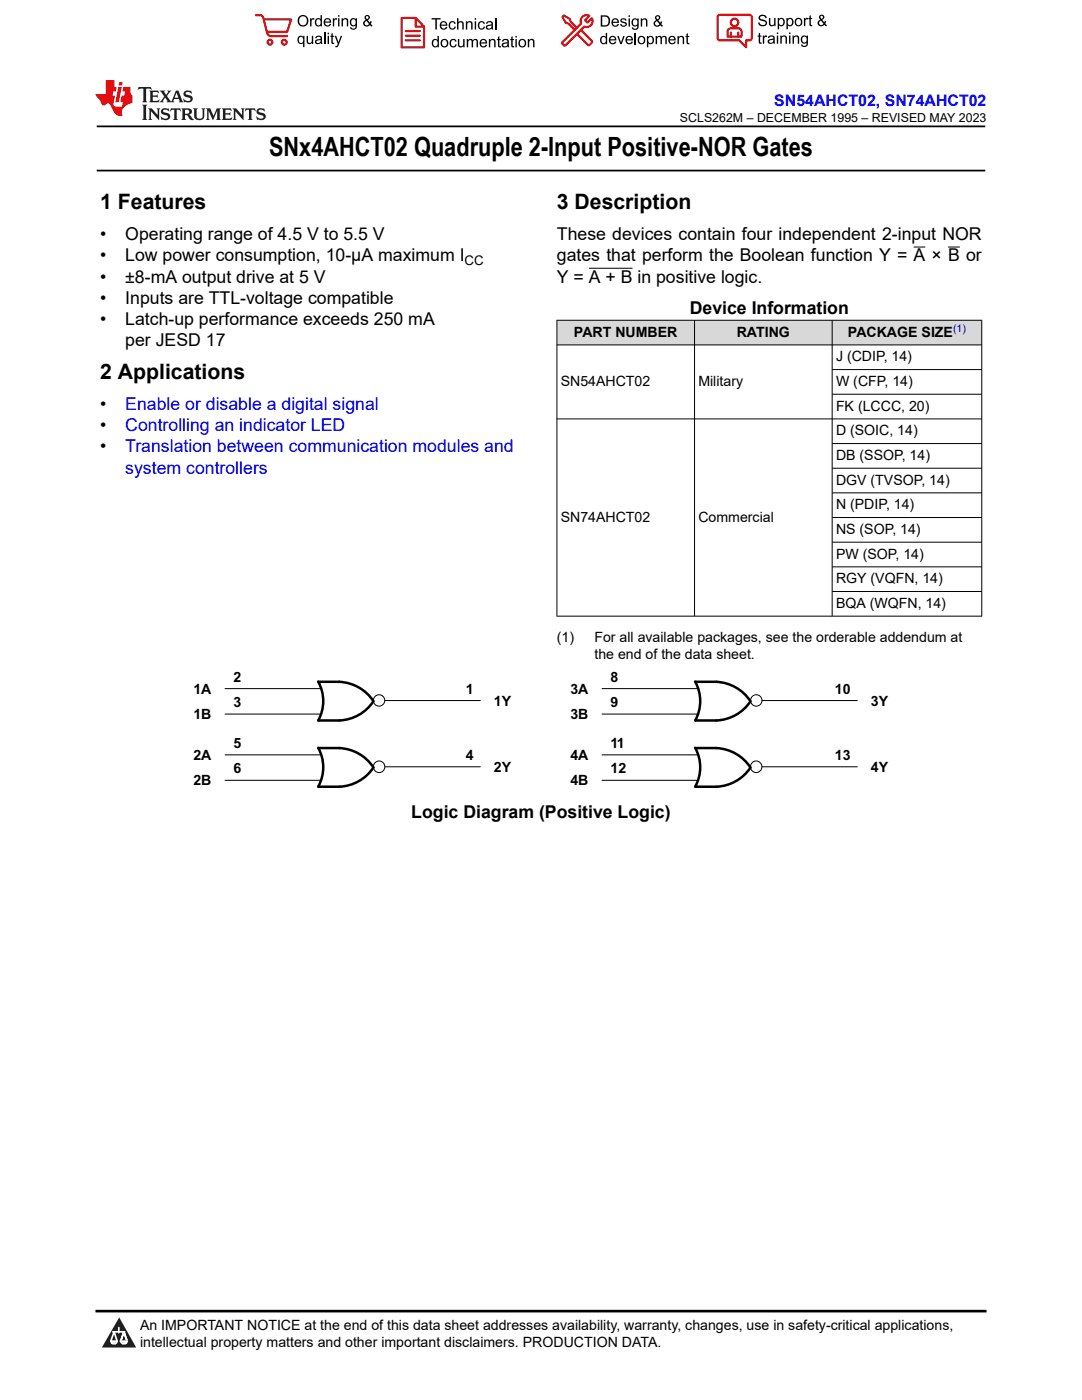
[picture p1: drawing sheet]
<svg xmlns="http://www.w3.org/2000/svg" width="216mm" height="279mm" viewBox="0 0 216 279" stroke-linecap="round" stroke-linejoin="round" font-family="sans-serif">
<defs><g id="words">
<text font-size="5.3" x="53.7" y="31.2">SNx4AHCT02 Quadruple 2-Input Positive-NOR Gates</text>
<g font-size="4.2">
<text x="20" y="41.8">1 Features</text>
<text x="111.1" y="41.8">3 Description</text>
<text x="20" y="75.7">2 Applications</text>
</g>
<g font-size="3.5">
<text x="20" y="47.9">•</text>
<text x="25" y="47.9">Operating range of 4.5 V to 5.5 V</text>
<text x="111.1" y="47.9">These devices contain four independent 2-input NOR</text>
<text x="20" y="52.2">•</text>
<text x="25" y="52.2">Low power consumption, 10-µA maximum I</text>
<text x="111.1" y="52.2">gates that perform the Boolean function Y = A × B or</text>
<text x="20" y="56.4">•</text>
<text x="25" y="56.4">±8-mA output drive at 5 V</text>
<text x="111.1" y="56.4">Y = A + B in positive logic.</text>
<text x="20" y="60.6">•</text>
<text x="20" y="64.9">•</text>
<text x="25" y="60.6">Inputs are TTL-voltage compatible</text>
<text x="25" y="64.9">Latch-up performance exceeds 250 mA</text>
<text x="137.6" y="62.8">Device Information</text>
<text x="25" y="69.1">per JESD 17</text>
<text x="20" y="81.8">•</text>
<text x="20" y="86">•</text>
<text x="20" y="90.3">•</text>
<text x="82.1" y="163.3">Logic Diagram (Positive Logic)</text>
</g>
<g font-size="3.5" fill="#00f">
<text x="25" y="81.8">Enable or disable a digital signal</text>
<text x="25" y="86">Controlling an indicator LED</text>
<text x="25" y="90.3">Translation between communication modules and</text>
<text x="25" y="94.5">system controllers</text>
</g>
<text font-size="3.2" fill="#00f" x="154.5" y="21.1">SN54AHCT02, SN74AHCT02</text>
<g font-size="2.8">
<text x="114.5" y="67.2">PART NUMBER</text>
<text x="147" y="67.2">RATING</text>
<text x="169.2" y="67.2">PACKAGE SIZE</text>
<text x="111.9" y="77">SN54AHCT02</text>
<text x="139.4" y="77">Military</text>
<text x="166.8" y="72.1">J (CDIP, 14)</text>
<text x="166.8" y="77">W (CFP, 14)</text>
<text x="166.8" y="82">FK (LCCC, 20)</text>
<text x="166.8" y="86.9">D (SOIC, 14)</text>
<text x="166.8" y="91.8">DB (SSOP, 14)</text>
<text x="166.8" y="96.7">DGV (TVSOP, 14)</text>
<text x="166.8" y="101.6">N (PDIP, 14)</text>
<text x="111.9" y="104.1">SN74AHCT02</text>
<text x="139.4" y="104.1">Commercial</text>
<text x="166.8" y="106.6">NS (SOP, 14)</text>
<text x="166.8" y="111.5">PW (SOP, 14)</text>
<text x="166.8" y="116.4">RGY (VQFN, 14)</text>
<text x="166.8" y="121.3">BQA (WQFN, 14)</text>
<text x="111.1" y="128.1">(1)</text>
<text x="118.6" y="128.1">For all available packages, see the orderable addendum at</text>
<text x="118.6" y="131.5">the end of the data sheet.</text>
<text x="46.6" y="136">2</text>
<text x="121.8" y="136">8</text>
<text x="38.6" y="138.5">1A</text>
<text x="38.6" y="143.5">1B</text>
<text x="46.6" y="141.1">3</text>
<text x="92.9" y="138.4">1</text>
<text x="98.6" y="140.8">1Y</text>
<text x="113.8" y="138.5">3A</text>
<text x="113.8" y="143.5">3B</text>
<text x="121.8" y="141.1">9</text>
<text x="166.6" y="138.4">10</text>
<text x="173.8" y="140.8">3Y</text>
<text x="46.6" y="149.2">5</text>
<text x="121.8" y="149.2">11</text>
<text x="38.6" y="151.7">2A</text>
<text x="46.6" y="154.3">6</text>
<text x="92.9" y="151.6">4</text>
<text x="98.6" y="154">2Y</text>
<text x="113.8" y="151.7">4A</text>
<text x="121.8" y="154.3">12</text>
<text x="166.6" y="151.6">13</text>
<text x="173.8" y="154">4Y</text>
<text x="38.6" y="156.8">2B</text>
<text x="113.8" y="156.8">4B</text>
<text x="27.9" y="265.5">An IMPORTANT NOTICE at the end of this data sheet addresses availability, warranty, changes, use in safety-critical applications,</text>
<text x="27.9" y="268.9">intellectual property matters and other important disclaimers. PRODUCTION DATA.</text>
</g>
<text font-size="2.6" x="92.7" y="52.9">CC</text>
<text font-size="2.5" x="135.7" y="24.3">SCLS262M – DECEMBER 1995 – REVISED MAY 2023</text>
<text font-size="2.1" fill="#00f" x="190.2" y="66.2">(1)</text>
</g></defs>
<path d="M19.3 25.2h177.3M19.3 34h177.3" fill="none" stroke="#000" stroke-width=".35"/>
<path d="M117.5 53.5h8.7M182.3 49.3h2.3M189.2 49.3h2.3" fill="none" stroke="#000" stroke-width=".2"/>
<g fill="#d8d8d8">
<path d="M111.1 63.9h84.8v4.9h-84.8z" fill-rule="evenodd"/>
<path d="M111.2 64h27.3v4.8h-27.3z" fill-rule="evenodd"/>
<path d="M138.6 64h27.4v4.8h-27.4z" fill-rule="evenodd"/>
<path d="M166.1 64h29.7v4.8h-29.7z" fill-rule="evenodd"/>
</g>
<g fill="none" stroke="#000" stroke-width=".2">
<path d="M111.1 63.9h84.9M111.1 68.8h84.9M111.1 63.9v59.1M138.6 63.9v59.1M166 63.9v59.1M166 73.8h30M166 78.7h30M195.9 63.9v59.1M111.1 83.6h84.9M166 88.5h30M166 93.4h30M166 98.4h30"/>
<path d="M166 103.3h30M166 108.2h30M166 113.1h30M166 118h30M44.9 137.4h19.1M76.8 139.8h19.1M111.1 123h84.9M120.1 137.4h19.1M152.1 139.8h19M44.9 142.5h19.1M44.9 155.7h19.1M44.9 150.6h19.1"/>
<path d="M76.8 153h19.1M120.1 142.5h19.1M120.1 150.6h19.1M120.1 155.7h19.1M152.1 153h19"/>
<circle cx="75.6" cy="139.8" r="1.14"/>
<circle cx="150.9" cy="139.8" r="1.14"/>
<circle cx="75.7" cy="153" r="1.15"/>
<circle cx="150.9" cy="153" r="1.15"/>
</g>
<path d="M63.5 136a8 8 0 0 1 0 7.8h4.2M63.5 136.1h4.2a8.6 8.6 0 0 1 6.8 3.8M74.5 139.9a8.5 8.5 0 0 1-6.7 3.9M138.7 136a8.1 8.1 0 0 1 .1 7.8h4.2a8.6 8.6 0 0 0 6.8-3.9M138.8 136.1h4.2a8.6 8.6 0 0 1 6.7 3.8M63.5 149.2a8 8 0 0 1 0 7.8h4.2M63.5 149.3h4.2a8.6 8.6 0 0 1 6.8 3.8M74.5 153.2a8.5 8.5 0 0 1-6.7 3.8M138.7 149.2a8.1 8.1 0 0 1 .1 7.8h4.2a8.6 8.6 0 0 0 6.8-3.8M138.8 149.3h4.2a8.6 8.6 0 0 1 6.7 3.8" fill="none" stroke="#000" stroke-width=".5"/>
<path d="M0 0h215.9v23.8h-215.9z" fill-rule="evenodd" fill="#fff"/>
<path d="M27.7 17.4l-.2 .6 .5-.3h.6v.1v2.2l-.2 .4h1l-.2-.4v-2.2v-.1h.5l.5 .3-.1-.6zM29.8 18.1l.2 .4v1.5l-.2 .4h1.9l.1-.6a1.08 1.08 0 0 1-1.3 .2v-.7h.6l.4 .2v-.6l-.4 .2h-.6v-.6l.2-.1a1 1 0 0 1 1 .2l-.1-.5zM31.8 18.1l1 1.1-1 1.2h.9l-.2-.2 .4-.7 .5 .7-.2 .2h1.6l-.2-.2 .1-.4h1l.1 .4-.1 .2h.9l-.2-.3-.8-2h-.5l-1 2.2-.8-1.1 .9-1.1h-.8l.2 .2-.5 .7-.3-.7 .1-.2zM35.2 18.5l.4 1h-.8zM36.8 18.2a.65 .65 0 0 0-.2 .7 .65 .65 0 0 0 .6 .5l.7 .2 .1 .2a.79 .79 0 0 1-.7 .4 .79 .79 0 0 1-.7-.5l.1 .7 .2-.1a.93 .93 0 0 0 1.1 .1 .93 .93 0 0 0 .4-1 1.46 1.46 0 0 0-1.2-.6l-.1-.3a1.09 1.09 0 0 1 1.2 .2l-.2-.6-.1 .1-.6-.2zM28.4 20.9l.2 .4v2.3l-.2 .3h1l-.2-.3v-2.3l.2-.4zM29.6 21.6l.2 .4v1.6l-.2 .3h.8l-.3-.3v-1.4l1.7 1.8v-2l.2-.4h-.8l.2 .2 .1 1.1-1.2-1.3zM32.3 21.8a.65 .65 0 0 0-.2 .7 .65 .65 0 0 0 .7 .4l.6 .2 .1 .2a.79 .79 0 0 1-.7 .4 .79 .79 0 0 1-.7-.5l.1 .7 .2-.1a.93 .93 0 0 0 1.1 .1 .93 .93 0 0 0 .4-.9 1.46 1.46 0 0 0-1.2-.6l-.1-.4a1.09 1.09 0 0 1 1.2 .2l-.2-.6-.1 .1-.6-.1zM34.1 21.6l-.1 .7a.63 .63 0 0 1 .7-.4l.1 1.7-.3 .3h1l-.2-.3v-1.7a.66 .66 0 0 1 .8 .4l-.1-.7zM36.2 21.6l.2 .4v1.6l-.2 .3h.9l-.2-.2v-.7h.5l.1 .2a.79 .79 0 0 0 1.2 .6l-1-.9a.61 .61 0 0 0 .6-.6 .61 .61 0 0 0-.5-.6zM36.9 21.9h.2a.47 .47 0 0 1 .5 .1 .47 .47 0 0 1 .1 .5l-.2 .2h-.6zM38.5 21.6l.2 .2a2.27 2.27 0 0 0 .4 2 1.04 1.04 0 0 0 1.7-.7v-1.3l.2-.2h-.8l.2 .4v1.1a.6 .6 0 0 1-.6 .6 .6 .6 0 0 1-.6-.6v-1.1l.3-.4zM41.1 21.6l.2 .4v1.6l-.2 .3h.7l-.2-.3v-1.5l.9 1.9 .8-1.9v1.5l-.2 .3h1l-.3-.3v-1.6l.3-.4h-.8l-.7 1.5-.7-1.5zM44.3 21.6l.2 .4v1.6l-.2 .3h1.9l.1-.5a1.09 1.09 0 0 1-1.3 .1v-.6h.6l.4 .1v-.6l-.4 .2h-.6v-.6l.2-.1a1.01 1.01 0 0 1 1 .3l-.1-.6zM46.4 21.6l.3 .4v1.6l-.3 .3h.8l-.2-.3v-1.4l1.6 1.8v-2l.2-.4h-.7l.2 .2v1.1l-1.2-1.3zM49 21.6l-.1 .7a.63 .63 0 0 1 .8-.4v1.7l-.3 .3h1l-.2-.3v-1.7a.66 .66 0 0 1 .8 .4l-.1-.7zM51.4 21.8a.65 .65 0 0 0-.2 .7 .65 .65 0 0 0 .6 .4l.6 .2 .2 .2a.79 .79 0 0 1-.8 .4 .79 .79 0 0 1-.6-.5l.1 .7 .2-.1a.93 .93 0 0 0 1 .1 .93 .93 0 0 0 .5-.9 1.46 1.46 0 0 0-1.3-.6l-.1-.4a1.09 1.09 0 0 1 1.3 .2l-.2-.6-.2 .1-.5-.1z" fill="#231f20"/>
<path d="M21.1 16v2.8h-2.1l.1 .3 .9 1a.95 .95 0 0 0 .9 .9 .59 .59 0 0 1 .6-.4 .59 .59 0 0 1 .5 .4l.4 .8a1.59 1.59 0 0 0 2.1 1.3 1.61 1.61 0 0 1 1-2.2l1-.4-.1-1.5a1.59 1.59 0 0 1-.4-1.6h-1.4l-.2 .9h.5l-.1 .8h-.5l-.2 1v.2l.4 .1-.2 .9h-.6a.73 .73 0 0 1-1.1-.7l.3-1.5h-.5l.2-.8h.5l.2-.9h-.5v-1.4zM23.6 17.4l-.6 3h.7l.6-3zM23.8 16.4l-.1 .7h.7l.1-.7z" fill="#ed1c24"/>
<g fill="#000">
<path d="M59.4 4.2a1.12 1.12 0 0 1 2.2 0 1.12 1.12 0 0 1-2.2 0zM59.9 3.5a.89 .89 0 0 0-.1 1.1 .89 .89 0 0 0 1.1 .4 .88 .88 0 0 0 .3-1.3 .88 .88 0 0 0-1.3-.2z" fill-rule="evenodd"/>
<path d="M59.5 7.3l.5-.2 .5 .3v-.3h.3v2.3h-.3v-.8a.74 .74 0 0 1-1 0 .74 .74 0 0 1-.1-1zM59.8 7.5a.57 .57 0 0 0-.2 .7 .57 .57 0 0 0 .8 .2 .57 .57 0 0 0 .1-.7 .57 .57 0 0 0-.7-.2z" fill-rule="evenodd"/>
<path d="M61.9 3.6h.2v.3l.2-.2 .3-.1 .2 .1-.1 .3a.36 .36 0 0 0-.5 0 .36 .36 0 0 0 0 .4v.9h-.3z" fill-rule="evenodd"/>
<path d="M61.2 7.1h.3v.9a.41 .41 0 0 0 .4 .6 .41 .41 0 0 0 .3-.6v-.9h.3v1.7h-.2v-.3a.58 .58 0 0 1-.7 .3 .58 .58 0 0 1-.4-.6z" fill-rule="evenodd"/>
<path d="M63 3.8l.5-.2 .5 .2v-.8h.2v2.3h-.2v-.2a.75 .75 0 0 1-1-.1 .75 .75 0 0 1-.1-1zM63.2 4a.57 .57 0 0 0-.1 .7 .57 .57 0 0 0 .8 .2 .57 .57 0 0 0 .1-.7 .57 .57 0 0 0-.8-.2z" fill-rule="evenodd"/>
<path d="M63 7.3a.74 .74 0 0 1 1-.1 .74 .74 0 0 1 .3 .9v.7h-.3v-.2a.57 .57 0 0 1-.8 .2 .57 .57 0 0 1-.2-.8l1-.3a.41 .41 0 0 0-.4-.4 .41 .41 0 0 0-.4 .4l-.3-.1zM63.2 8.2a.35 .35 0 0 0 .2 .5 .35 .35 0 0 0 .5-.3l.1-.4z" fill-rule="evenodd"/>
<path d="M65.4 6.5h.3v.3h-.3zM65.4 7.1h.3v1.7h-.3z" fill-rule="evenodd"/>
<path d="M64.8 3.8a.76 .76 0 0 1 .9-.1 .76 .76 0 0 1 .4 .8h-1.2a.47 .47 0 0 0 .3 .6 .47 .47 0 0 0 .6-.4l.3 .1a.82 .82 0 0 1-1.3 .3 .82 .82 0 0 1 0-1.3zM65 4l-.1 .3h.9l-.3-.4z" fill-rule="evenodd"/>
<path d="M66.4 3.6h.3v.3l.1-.2 .4-.1 .1 .1-.1 .3a.36 .36 0 0 0-.4 0 .36 .36 0 0 0-.1 .4v.9h-.3z" fill-rule="evenodd"/>
<path d="M66.1 6.7l.3-.1v.5h.3v.3h-.3v.9l.1 .2h.2v.3a.41 .41 0 0 1-.4-.1 .41 .41 0 0 1-.2-.4v-.9h-.2v-.3h.2z" fill-rule="evenodd"/>
<path d="M66.8 7.1h.3l.4 1.4 .5-1.4h.3l-.6 1.7a.57 .57 0 0 1-.8 .6v-.3a.37 .37 0 0 0 .5-.3z" fill-rule="evenodd"/>
<path d="M67.5 3h.2v.3h-.2zM67.5 3.6h.2v1.7h-.2z" fill-rule="evenodd"/>
<path d="M68.2 3.6h.2v.3a.58 .58 0 0 1 .7-.3 .58 .58 0 0 1 .4 .7v1h-.3v-1a.4 .4 0 0 0-.4-.5 .4 .4 0 0 0-.4 .6v.9h-.2z" fill-rule="evenodd"/>
<path d="M70 3.8l.5-.2 .5 .2v-.2h.2v1.5a.71 .71 0 0 1-.5 .8 .71 .71 0 0 1-.8-.5h.2a.46 .46 0 0 0 .6 .3 .46 .46 0 0 0 .3-.6 .78 .78 0 0 1-1.1-.2 .78 .78 0 0 1 .1-1.1zM70.2 4a.53 .53 0 0 0-.1 .8 .53 .53 0 0 0 .8 0 .54 .54 0 0 0 0-.7 .54 .54 0 0 0-.7-.1z" fill-rule="evenodd"/>
<path d="M72.9 3.1a.53 .53 0 0 1 .8 .1 .53 .53 0 0 1-.3 .8l.4 .5 .1-.3 .3 .1-.2 .5 .3 .3-.2 .2-.3-.3a.71 .71 0 0 1-1.2 .1 .71 .71 0 0 1 .4-1.1l-.3-.5zM73 3.5a.3 .3 0 0 0 .6 0 .3 .3 0 0 0-.6 0zM72.9 4.3a.45 .45 0 0 0 0 .7 .45 .45 0 0 0 .7-.2l-.5-.6z" fill-rule="evenodd"/>
<path d="M86.1 3.6h1.8v.3h-.7v2h-.3v-2h-.8z" fill-rule="evenodd"/>
<path d="M86.3 8l.5-.2 .5 .2v-.8h.3v2.2h-.3v-.2a.76 .76 0 0 1-1 0 .76 .76 0 0 1-.1-1zM86.6 8.1a.58 .58 0 0 0-.2 .8 .58 .58 0 0 0 .8 .2 .58 .58 0 0 0 .1-.8 .58 .58 0 0 0-.7-.2z" fill-rule="evenodd"/>
<path d="M88.2 7.9a.81 .81 0 0 1 1.1 .2 .81 .81 0 0 1-.2 1.1 .81 .81 0 0 1-1.1-.1l-.1-.8zM88.3 8.1a.57 .57 0 0 0 0 .9 .57 .57 0 0 0 .8 0 .57 .57 0 0 0 0-.8 .57 .57 0 0 0-.8-.1z" fill-rule="evenodd"/>
<path d="M88 4.4a.77 .77 0 0 1 .9-.1 .77 .77 0 0 1 .4 .8h-1.3a.48 .48 0 0 0 .4 .6 .48 .48 0 0 0 .6-.3h.3a.83 .83 0 0 1-1.3 .4 .83 .83 0 0 1 0-1.4zM88.2 4.6l-.2 .3h1l-.3-.4z" fill-rule="evenodd"/>
<path d="M89.7 4.4a.7 .7 0 0 1 1.2 .3l-.2 .1a.45 .45 0 0 0-.6-.3 .45 .45 0 0 0-.3 .6 .45 .45 0 0 0 .3 .6 .45 .45 0 0 0 .6-.4h.3a.76 .76 0 0 1-1.1 .6 .76 .76 0 0 1-.3-1.1z" fill-rule="evenodd"/>
<path d="M89.9 8a.7 .7 0 0 1 1.2 .3h-.3a.45 .45 0 0 0-.5-.3 .45 .45 0 0 0-.3 .6 .45 .45 0 0 0 .3 .6 .45 .45 0 0 0 .6-.4l.2 .1a.76 .76 0 0 1-1 .5 .76 .76 0 0 1-.4-1.1z" fill-rule="evenodd"/>
<path d="M91.2 3.6h.3v.8a.59 .59 0 0 1 .7-.2 .59 .59 0 0 1 .3 .7v1h-.2v-1a.4 .4 0 0 0-.5-.4 .4 .4 0 0 0-.3 .5v.9h-.3z" fill-rule="evenodd"/>
<path d="M91.4 7.8h.2v.9a.41 .41 0 0 0 .5 .5 .41 .41 0 0 0 .3-.5v-.9h.3v1.6h-.3v-.2a.58 .58 0 0 1-.7 .3 .58 .58 0 0 1-.3-.7z" fill-rule="evenodd"/>
<path d="M93 4.2h.2v.3a.59 .59 0 0 1 .7-.3 .59 .59 0 0 1 .4 .7v1h-.3v-1a.41 .41 0 0 0-.4-.5 .41 .41 0 0 0-.4 .6v.9h-.2z" fill-rule="evenodd"/>
<path d="M93.1 7.8h.3v.2a.56 .56 0 0 1 1 0 .54 .54 0 0 1 .6-.2 .54 .54 0 0 1 .4 .5v1.1h-.3v-1a.34 .34 0 0 0-.3-.4 .34 .34 0 0 0-.4 .3v1.1h-.3v-1a.38 .38 0 0 0-.5-.4 .38 .38 0 0 0-.2 .6v.8h-.3z" fill-rule="evenodd"/>
<path d="M94.7 3.6h.3v.3h-.3zM94.7 4.2h.3v1.7h-.3z" fill-rule="evenodd"/>
<path d="M95.5 4.4a.7 .7 0 0 1 1.3 .3l-.3 .1a.45 .45 0 0 0-.6-.3 .45 .45 0 0 0-.3 .6 .45 .45 0 0 0 .3 .6 .45 .45 0 0 0 .6-.4h.3a.76 .76 0 0 1-1.1 .6 .76 .76 0 0 1-.3-1.1z" fill-rule="evenodd"/>
<path d="M95.9 8a.77 .77 0 0 1 .9-.2 .77 .77 0 0 1 .4 .9h-1.2a.48 .48 0 0 0 .3 .5 .48 .48 0 0 0 .6-.3h.3a.83 .83 0 0 1-1.3 .4 .83 .83 0 0 1 0-1.3zM96.1 8.1l-.1 .4h.9l-.2-.5z" fill-rule="evenodd"/>
<path d="M97.5 7.8h.3v.2a.59 .59 0 0 1 .7-.2 .59 .59 0 0 1 .4 .6v1h-.3v-1a.41 .41 0 0 0-.5-.4 .41 .41 0 0 0-.3 .5v.9h-.3z" fill-rule="evenodd"/>
<path d="M97.1 4.4a.74 .74 0 0 1 1-.1 .74 .74 0 0 1 .3 .9v.7h-.3v-.2a.59 .59 0 0 1-.8 .2 .59 .59 0 0 1-.3-.8l1.1-.3a.42 .42 0 0 0-.4-.4 .42 .42 0 0 0-.5 .4l-.2-.1zM97.3 5.3a.36 .36 0 0 0 .2 .5 .36 .36 0 0 0 .5-.2l.1-.5z" fill-rule="evenodd"/>
<path d="M99.4 7.4l.2-.2v.6h.3v.2h-.3v1l.1 .2h.2l.1 .2a.41 .41 0 0 1-.5 0 .41 .41 0 0 1-.1-.4v-1h-.2v-.2h.2z" fill-rule="evenodd"/>
<path d="M100.3 8a.74 .74 0 0 1 .9-.2 .74 .74 0 0 1 .3 .9l.1 .7h-.3v-.2a.59 .59 0 0 1-.8 .3 .59 .59 0 0 1-.3-.8l1-.3a.42 .42 0 0 0-.3-.4 .42 .42 0 0 0-.5 .3h-.3zM100.5 8.8a.36 .36 0 0 0 .1 .5 .36 .36 0 0 0 .5-.2l.2-.5z" fill-rule="evenodd"/>
<path d="M102 7.4l.3-.2v.6h.3v.2h-.3v1l.1 .2h.2v.2a.41 .41 0 0 1-.5 0 .41 .41 0 0 1-.1-.4v-1h-.2v-.2h.2z" fill-rule="evenodd"/>
<path d="M102.8 7.2h.3v.3h-.3zM102.8 7.8h.3v1.6h-.3z" fill-rule="evenodd"/>
<path d="M103.7 7.9a.81 .81 0 0 1 1.1 .2 .81 .81 0 0 1-.1 1.1 .81 .81 0 0 1-1.2-.1v-.8zM103.9 8.1a.57 .57 0 0 0-.1 .9 .57 .57 0 0 0 .8 0 .57 .57 0 0 0 0-.8 .57 .57 0 0 0-.7-.1z" fill-rule="evenodd"/>
<path d="M105.3 7.8h.3v.2a.59 .59 0 0 1 .7-.2 .59 .59 0 0 1 .4 .6v1h-.3v-1a.41 .41 0 0 0-.5-.4 .41 .41 0 0 0-.3 .5v.9h-.3z" fill-rule="evenodd"/>
<path d="M119.9 3.1h.7a1.12 1.12 0 0 1 1.1 1.1 1.12 1.12 0 0 1-1 1.1h-.8zM120.2 3.3v1.7h.4a.86 .86 0 0 0 .8-.8 .86 .86 0 0 0-.8-.9z" fill-rule="evenodd"/>
<path d="M119.9 7.4l.5-.3 .5 .3v-.8h.2v2.2h-.2v-.2a.75 .75 0 0 1-1 0 .75 .75 0 0 1-.1-1zM120.1 7.5a.57 .57 0 0 0-.1 .8 .57 .57 0 0 0 .8 .2 .57 .57 0 0 0 .1-.8 .57 .57 0 0 0-.8-.2z" fill-rule="evenodd"/>
<path d="M121.7 7.4a.76 .76 0 0 1 .9-.2 .76 .76 0 0 1 .4 .9h-1.2a.47 .47 0 0 0 .3 .5 .47 .47 0 0 0 .6-.3h.3a.82 .82 0 0 1-1.3 .4 .82 .82 0 0 1 0-1.3zM121.9 7.5l-.1 .3h.9l-.3-.4z" fill-rule="evenodd"/>
<path d="M122.2 3.9a.76 .76 0 0 1 .9-.2 .76 .76 0 0 1 .4 .9h-1.2a.47 .47 0 0 0 .4 .5 .47 .47 0 0 0 .5-.3h.3a.82 .82 0 0 1-1.3 .4 .82 .82 0 0 1 0-1.3zM122.5 4l-.2 .3h.9l-.2-.4z" fill-rule="evenodd"/>
<path d="M123.9 3.8a.71 .71 0 0 1 1.1 .3h-.2a.32 .32 0 0 0-.4-.3 .32 .32 0 0 0-.3 .4h.1a.75 .75 0 0 1 .9 .8 .72 .72 0 0 1-.7 .3 .72 .72 0 0 1-.7-.5h.3a.36 .36 0 0 0 .4 .4 .36 .36 0 0 0 .3-.5 .8 .8 0 0 1-.9-.7z" fill-rule="evenodd"/>
<path d="M123.2 7.2h.3l.4 1.3 .5-1.3h.3l-.7 1.6h-.2z" fill-rule="evenodd"/>
<path d="M125.4 3.1h.3v.3h-.3zM125.4 3.7h.3v1.6h-.3z" fill-rule="evenodd"/>
<path d="M125 7.4a.76 .76 0 0 1 .9-.2 .76 .76 0 0 1 .4 .9h-1.2a.47 .47 0 0 0 .3 .5 .47 .47 0 0 0 .6-.3h.3a.82 .82 0 0 1-1.3 .4 .82 .82 0 0 1 0-1.3zM125.2 7.5l-.1 .3h.9l-.2-.4z" fill-rule="evenodd"/>
<path d="M126.2 3.9l.5-.3 .5 .3v-.2h.2v1.4a.71 .71 0 0 1-.5 .8 .71 .71 0 0 1-.8-.5l.2 .1a.46 .46 0 0 0 .6 .2 .46 .46 0 0 0 .3-.6 .78 .78 0 0 1-1.1-.1 .78 .78 0 0 1 .1-1.1zM126.4 4a.53 .53 0 0 0-.1 .8 .53 .53 0 0 0 .8 0 .54 .54 0 0 0 0-.7 .54 .54 0 0 0-.7-.1z" fill-rule="evenodd"/>
<path d="M127.5 7.3a.8 .8 0 0 1 1.1 .2 .8 .8 0 0 1-.1 1.1 .8 .8 0 0 1-1.2-.1v-.8zM127.7 7.5a.56 .56 0 0 0-.1 .9 .56 .56 0 0 0 .8-.1 .56 .56 0 0 0 0-.7 .56 .56 0 0 0-.7-.1z" fill-rule="evenodd"/>
<path d="M127.9 3.7h.2v.2a.58 .58 0 0 1 .7-.2 .58 .58 0 0 1 .4 .6v1h-.3v-1a.4 .4 0 0 0-.4-.4 .4 .4 0 0 0-.4 .5v.9h-.2z" fill-rule="evenodd"/>
<path d="M129.1 7.2h.2v.2a.72 .72 0 0 1 1-.1 .72 .72 0 0 1 .2 1 .64 .64 0 0 1-.5 .5 .64 .64 0 0 1-.6-.2v.8h-.3zM129.5 7.5a.56 .56 0 0 0-.2 .8 .56 .56 0 0 0 .8 .2 .56 .56 0 0 0 .1-.8 .56 .56 0 0 0-.7-.2z" fill-rule="evenodd"/>
<path d="M130.8 7.2h.3v.2a.55 .55 0 0 1 .9 0 .53 .53 0 0 1 .6-.3 .53 .53 0 0 1 .4 .6v1.1h-.2v-1a.34 .34 0 0 0-.3-.4 .34 .34 0 0 0-.4 .3v1.1h-.3v-1a.37 .37 0 0 0-.5-.4 .37 .37 0 0 0-.2 .6v.8h-.3z" fill-rule="evenodd"/>
<path d="M130.8 3.2a.53 .53 0 0 1 .9 .1 .53 .53 0 0 1-.4 .8l.4 .5 .2-.4 .2 .1-.2 .5 .4 .3-.2 .3-.3-.4a.71 .71 0 0 1-1.2 .1 .71 .71 0 0 1 .3-1.1l-.2-.5zM130.9 3.6a.3 .3 0 0 0 .6 0 .3 .3 0 0 0-.6 0zM130.9 4.3a.45 .45 0 0 0 0 .7 .45 .45 0 0 0 .7-.2l-.5-.6z" fill-rule="evenodd"/>
<path d="M133.6 7.4a.76 .76 0 0 1 .9-.2 .76 .76 0 0 1 .3 .9h-1.2a.47 .47 0 0 0 .4 .5 .47 .47 0 0 0 .6-.3h.2a.82 .82 0 0 1-1.2 .4 .82 .82 0 0 1 0-1.3zM133.8 7.5l-.2 .3h1l-.3-.4z" fill-rule="evenodd"/>
<path d="M135.2 7.2h.2v.2a.58 .58 0 0 1 .7-.2 .58 .58 0 0 1 .4 .6v1h-.3v-1a.4 .4 0 0 0-.4-.4 .4 .4 0 0 0-.3 .5v.9h-.3z" fill-rule="evenodd"/>
<path d="M137 6.8l.3-.2v.6h.2v.2h-.2v1v.2h.2l.1 .2a.41 .41 0 0 1-.5 0 .41 .41 0 0 1-.1-.5v-.9h-.2v-.2h.2z" fill-rule="evenodd"/>
<path d="M151.6 3.1a.88 .88 0 0 1 1.4 .5h-.3a.49 .49 0 0 0-.5-.5 .49 .49 0 0 0-.5 .6l.1 .1a1.06 1.06 0 0 1 1.2 1 .95 .95 0 0 1-.9 .4 .95 .95 0 0 1-.8-.7h.3a.58 .58 0 0 0 .6 .5 .58 .58 0 0 0 .5-.6l-.2-.1a.95 .95 0 0 1-1.1-.9z" fill-rule="evenodd"/>
<path d="M151.4 6.7l.3-.2v.6h.2v.2h-.2v1v.2h.2l.1 .2a.41 .41 0 0 1-.5 0 .41 .41 0 0 1-.1-.5v-.9h-.2v-.2h.2z" fill-rule="evenodd"/>
<path d="M152.2 7.1h.3v.2l.1-.2h.4h.1l-.1 .3a.36 .36 0 0 0-.4 0 .36 .36 0 0 0-.1 .5v.8h-.3z" fill-rule="evenodd"/>
<path d="M153.3 7.3a.74 .74 0 0 1 1-.2 .74 .74 0 0 1 .3 .9l.1 .7h-.3l-.1-.2a.57 .57 0 0 1-.8 .3 .57 .57 0 0 1-.1-.9l.9-.2a.41 .41 0 0 0-.4-.4 .41 .41 0 0 0-.4 .3h-.3zM153.5 8.1a.35 .35 0 0 0 .2 .5 .35 .35 0 0 0 .5-.2l.1-.5z" fill-rule="evenodd"/>
<path d="M153.4 3.6h.3v.9a.41 .41 0 0 0 .4 .5 .41 .41 0 0 0 .4-.5v-.9h.2v1.6h-.2v-.2a.58 .58 0 0 1-.7 .2 .58 .58 0 0 1-.4-.6z" fill-rule="evenodd"/>
<path d="M155 6.5h.3v.3h-.3zM155 7.1h.3v1.6h-.3z" fill-rule="evenodd"/>
<path d="M155.2 3.6h.2v.2a.72 .72 0 0 1 1-.1 .72 .72 0 0 1 .2 1 .64 .64 0 0 1-.5 .5 .64 .64 0 0 1-.6-.2v.8h-.3zM155.6 3.9a.56 .56 0 0 0-.2 .8 .56 .56 0 0 0 .8 .2 .56 .56 0 0 0 .1-.8 .56 .56 0 0 0-.7-.2z" fill-rule="evenodd"/>
<path d="M155.7 7.1h.3v.2a.58 .58 0 0 1 .7-.2 .58 .58 0 0 1 .3 .6v1h-.3v-1a.4 .4 0 0 0-.4-.4 .4 .4 0 0 0-.3 .5v.9h-.3z" fill-rule="evenodd"/>
<path d="M156.9 3.6h.3v.2a.72 .72 0 0 1 .9-.1 .72 .72 0 0 1 .2 1 .64 .64 0 0 1-.4 .5 .64 .64 0 0 1-.7-.2v.8h-.3zM157.3 3.9a.56 .56 0 0 0-.1 .8 .56 .56 0 0 0 .7 .2 .56 .56 0 0 0 .2-.8 .56 .56 0 0 0-.8-.2z" fill-rule="evenodd"/>
<path d="M157.4 6.5h.3v.3h-.3zM157.4 7.1h.3v1.6h-.3z" fill-rule="evenodd"/>
<path d="M158.1 7.1h.3v.2a.58 .58 0 0 1 .7-.2 .58 .58 0 0 1 .4 .6v1h-.3v-1a.4 .4 0 0 0-.5-.4 .4 .4 0 0 0-.3 .5v.9h-.3z" fill-rule="evenodd"/>
<path d="M158.8 3.7a.8 .8 0 0 1 1.1 .2 .8 .8 0 0 1-.1 1.1 .8 .8 0 0 1-1.1-.1l-.1-.8zM159 3.9a.56 .56 0 0 0-.1 .9 .56 .56 0 0 0 .9 0 .56 .56 0 0 0-.1-.8 .56 .56 0 0 0-.7-.1z" fill-rule="evenodd"/>
<path d="M160 7.3l.5-.2 .5 .2v-.2h.2v1.4a.71 .71 0 0 1-.5 .9 .71 .71 0 0 1-.9-.5h.3a.46 .46 0 0 0 .6 .2 .46 .46 0 0 0 .2-.6 .78 .78 0 0 1-1-.1 .78 .78 0 0 1 .1-1.1zM160.2 7.4a.53 .53 0 0 0-.1 .8 .53 .53 0 0 0 .8 0 .54 .54 0 0 0 0-.7 .54 .54 0 0 0-.7-.1z" fill-rule="evenodd"/>
<path d="M160.4 3.6h.3v.2l.1-.2h.4h.1l-.1 .3a.36 .36 0 0 0-.4 0 .36 .36 0 0 0-.1 .5v.8h-.3z" fill-rule="evenodd"/>
<path d="M161.5 3.2l.3-.2v.6h.3v.2h-.3v1v.2h.3v.2a.41 .41 0 0 1-.5 0 .41 .41 0 0 1-.1-.5v-.9h-.2v-.2h.2z" fill-rule="evenodd"/>
<path d="M163.6 3.1a.53 .53 0 0 1 .8 .1 .53 .53 0 0 1-.3 .8l.4 .5 .1-.3h.3l-.2 .5 .3 .3-.2 .3-.3-.3a.71 .71 0 0 1-1.2 .1 .71 .71 0 0 1 .4-1.2l-.3-.5zM163.7 3.5a.3 .3 0 0 0 .5 0 .3 .3 0 0 0-.5 0zM163.6 4.2a.45 .45 0 0 0 0 .8 .45 .45 0 0 0 .7-.3l-.5-.6z" fill-rule="evenodd"/>
</g>
<path d="M64.8 6.5v2.3M98.9 3.6v2.3M126.8 6.6v2.2" fill="none" stroke="#000" stroke-width=".28"/>
<g fill="none" stroke="#de0000" stroke-width=".42">
<path d="M51.1 3l1 .1a1.4 1.4 0 0 1 .6 1.2l.7 2.5a.95 .95 0 0 0 1.1 .4h2.8M52.7 3.9h5.4l-.8 2.4h-4M80.1 3.6h2.8v1.7h1.7v4.2h-4.5zM81 7.1h2.8M81 6.2h2.8M81 8.1h2.8M82.9 3.6l1.7 1.7M115.1 5.5l-1.3-1.2-.1-.5-1.2-.7-.3 .3 .7 1.1 .5 .2 1.3 1.3M115.9 6l2.2 2.2v.3l-.5 .5h-.3l-2.2-2.2zM115.9 6l.7-.7a1.19 1.19 0 0 0 1.3-.3 1.19 1.19 0 0 0 .2-1.4l-.9 .9-.4-.5 .8-.8a1.19 1.19 0 0 0-1.4 .1 1.19 1.19 0 0 0-.2 1.4l-3.8 3.7v.3l.3 .3h.3l2.3-2.2M143.2 3.2l.4-.2h6l.4 .2v4.4l-.2 .4-.9 .1v1.3l-1.4-1.3h-3.9l-.4-.3zM145.4 5.8l.4-.1h1.6a.61 .61 0 0 1 .6 .6v1h-2.8v-1z"/>
<path d="M145.8 6.5v.8M147.3 6.5v.8"/>
<circle cx="53.9" cy="8.4" r=".49"/>
<circle cx="56.7" cy="8.4" r=".49"/>
<circle cx="146.6" cy="4.5" r=".75"/>
</g>
<path d="M0 261.4h215.9v18h-215.9z" fill-rule="evenodd" fill="#fff"/>
<path d="M23.8 262.9l3.4 6h-6.9z" fill="#231f20"/>
<path d="M22.1 267.7h1.3l-.4 .5h-.3a.55 .55 0 0 1-.6-.5z" fill-rule="evenodd" fill="#fff"/>
<path d="M22.1 267.7h1.3l-.4 .5h-.3a.55 .55 0 0 1-.6-.5z" fill="none" stroke="#231f20" stroke-width=".34"/>
<path d="M22.1 267.7h1.3l-.4 .5h-.5zM22.6 265.8h.1M22.6 265.8h2.3zM23.7 265.9h.1M23.7 264.9v1zM24 267.7h.1" fill="none" stroke="#fff" stroke-width=".34"/>
<path d="M24.7 265.8l-.7 1.9z" fill="#fff"/>
<path d="M24.7 265.8l-.7 1.9z" fill="none" stroke="#fff" stroke-width=".34"/>
<path d="M24.7 265.8l.7 1.9z" fill="#fff"/>
<path d="M22.8 265.8l-.7 1.9zM22.8 265.8l.6 1.9zM24.7 265.8l.7 1.9zM25.3 267.7h.1" fill="none" stroke="#fff" stroke-width=".34"/>
<path d="M24.1 267.7h1.3a.65 .65 0 0 1-.6 .5 .65 .65 0 0 1-.7-.5z" fill-rule="evenodd" fill="#fff"/>
<path d="M24.1 267.7h1.3a.65 .65 0 0 1-.6 .5 .65 .65 0 0 1-.7-.5z" fill="none" stroke="#231f20" stroke-width=".34"/>
<path d="M24 267.7h.1M24.1 267.7h1.3l-.4 .5h-.5z" fill="none" stroke="#fff" stroke-width=".34"/>
<path d="M19 261.7h177.8" fill="none" stroke="#000" stroke-width=".53"/>
<use href="#words"/>
</svg>
